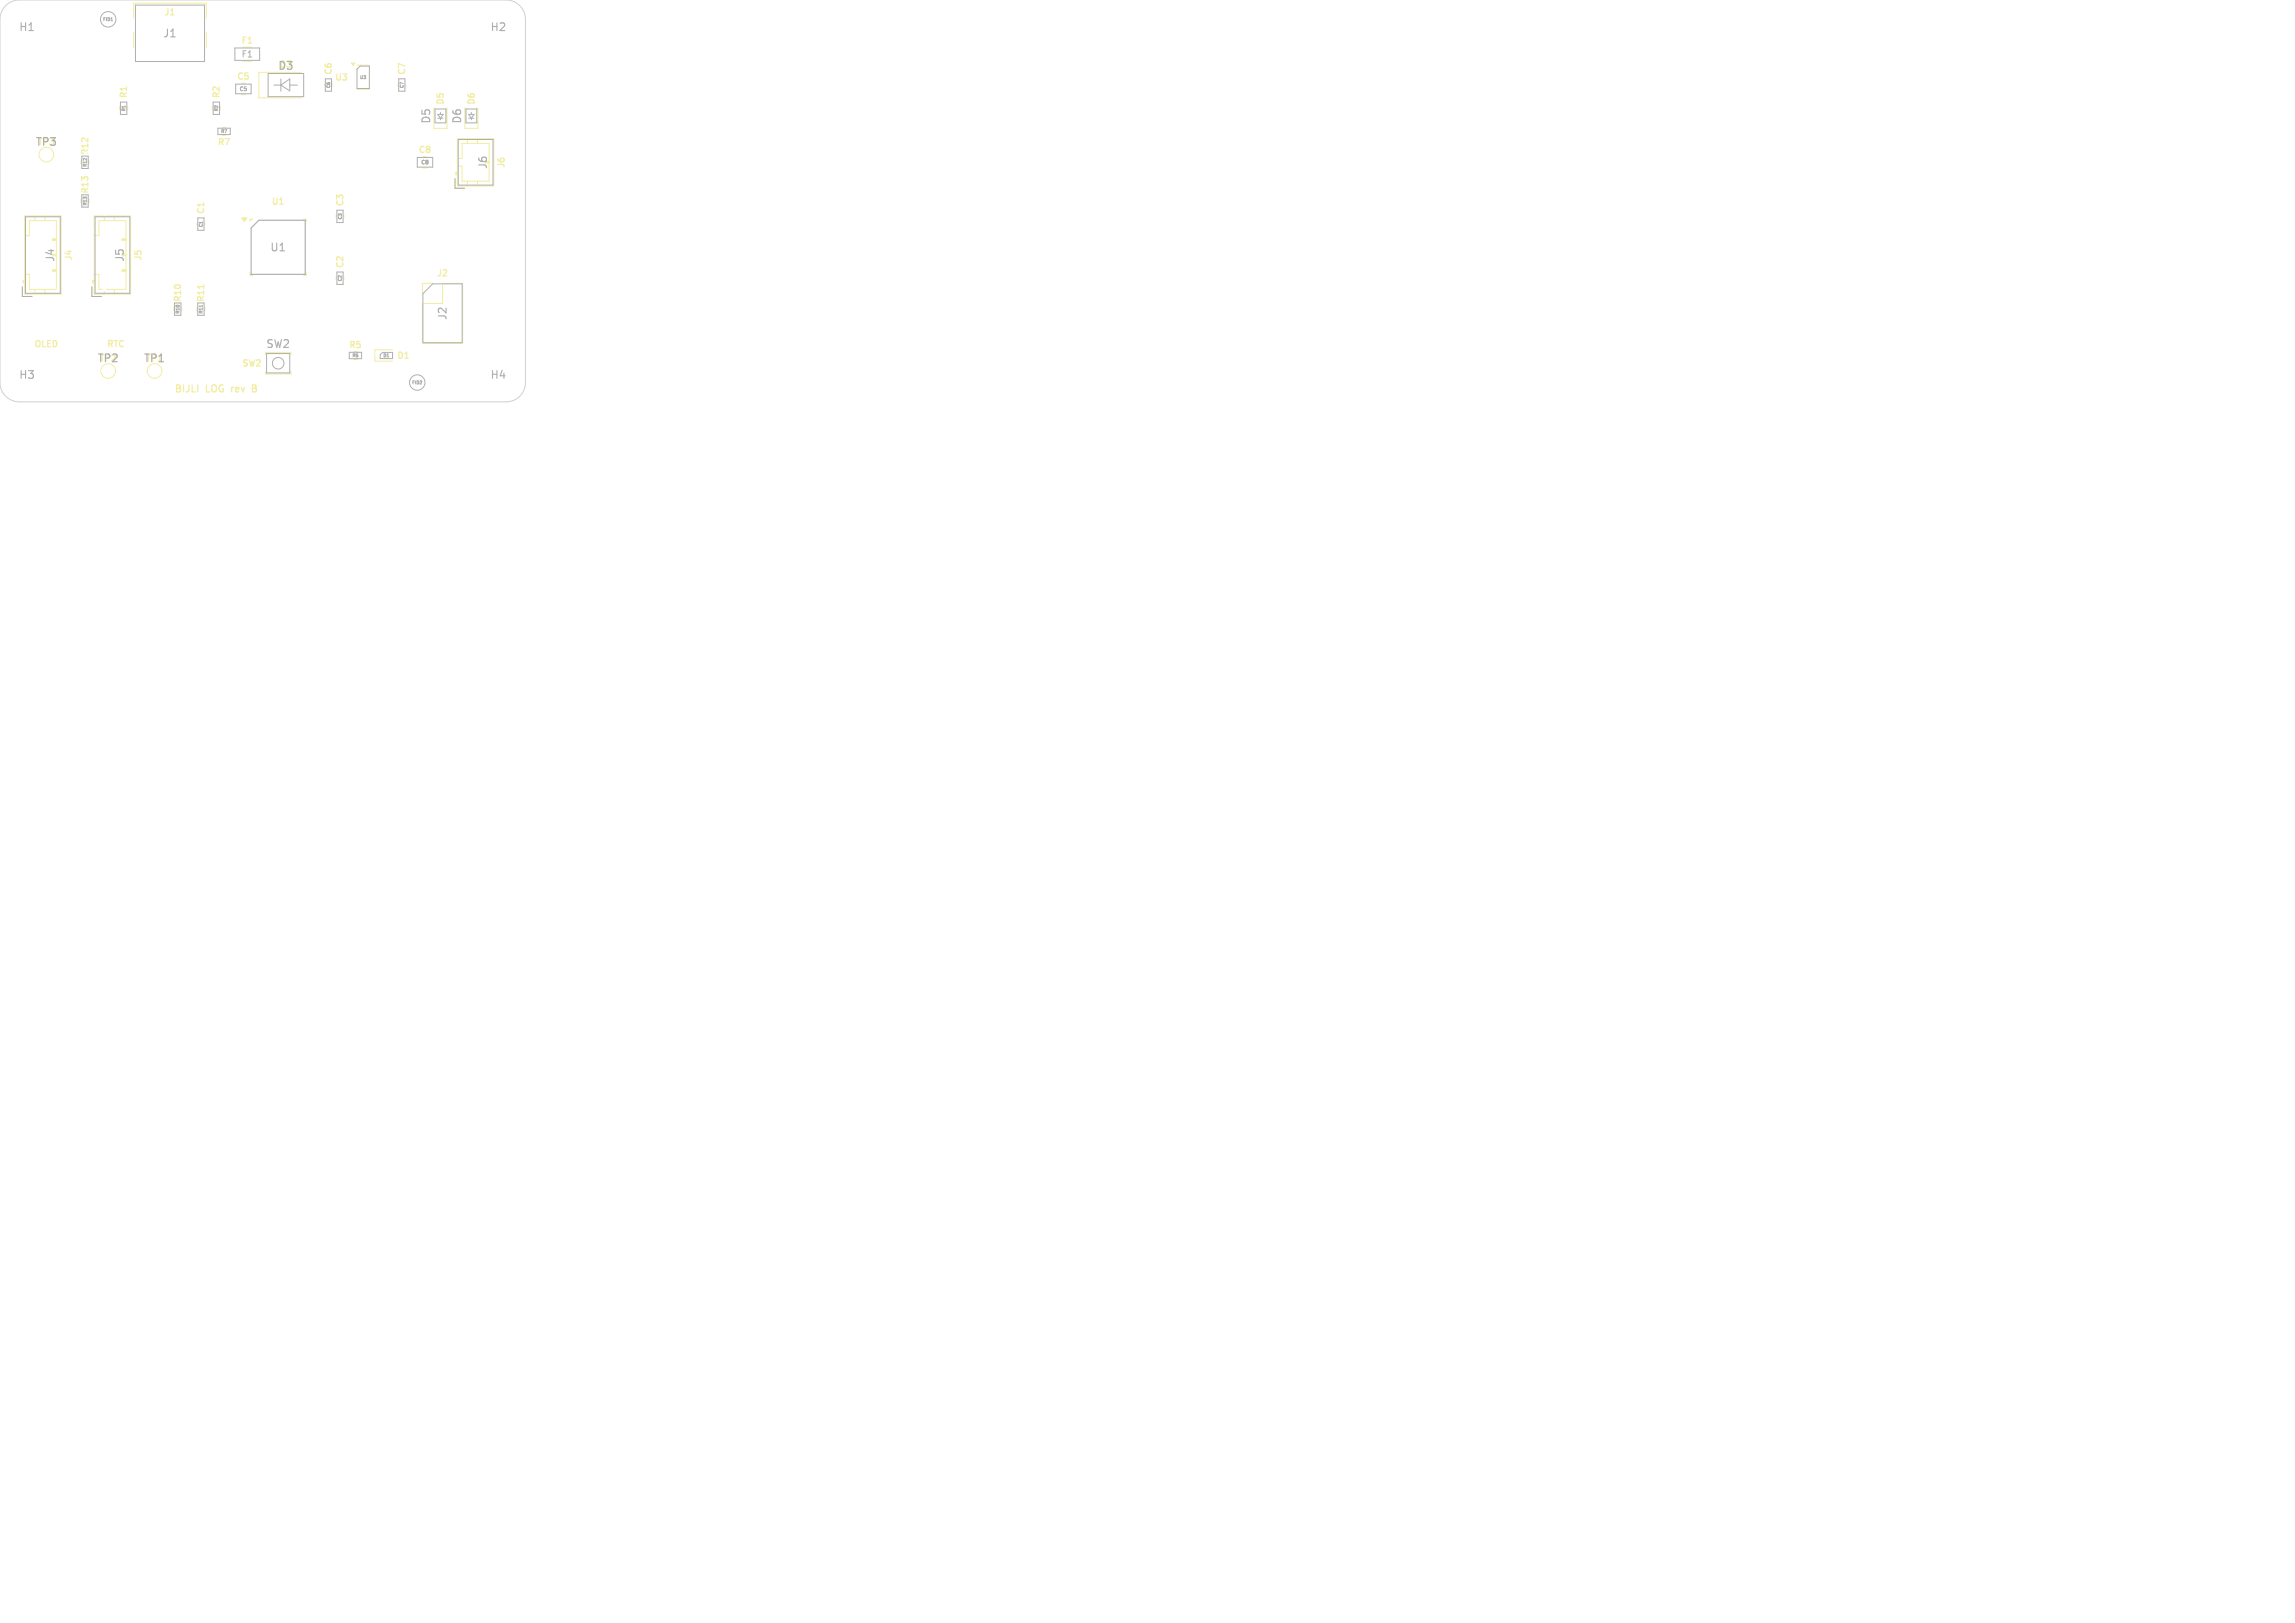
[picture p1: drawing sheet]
<svg xmlns="http://www.w3.org/2000/svg" width="297mm" height="210mm" viewBox="0 0 297 210" stroke-linecap="round" stroke-linejoin="round" font-family="sans-serif">
<defs><g id="words">
<g font-size="1.4" fill="#afafaf">
<text x="2.4" y="4.2">H1</text>
<text x="21" y="5">J1</text>
<text x="63.4" y="4.2">H2</text>
<text x="35.9" y="9.2">D3</text>
<text x="55.9" y="16.1" transform="rotate(-90 55.9 16.1)">D5</text>
<text x="59.9" y="16.1" transform="rotate(-90 59.9 16.1)">D6</text>
<text x="4.5" y="19.1">TP3</text>
<text x="63.2" y="22" transform="rotate(-90 63.2 22)">J6</text>
<text x="7.2" y="34" transform="rotate(-90 7.2 34)">J4</text>
<text x="16.2" y="34" transform="rotate(-90 16.2 34)">J5</text>
<text x="34.9" y="32.7">U1</text>
<text x="58" y="41.5" transform="rotate(-90 58 41.5)">J2</text>
<text x="12.5" y="47.1">TP2</text>
<text x="18.5" y="47.1">TP1</text>
<text x="34.4" y="45.2">SW2</text>
<text x="2.4" y="49.2">H3</text>
<text x="63.4" y="49.2">H4</text>
</g>
<g font-size="1.3" fill="#f2eda1">
<text x="22.5" y="51">BIJLI</text>
<text x="26.6" y="51">LOG</text>
<text x="30.2" y="51">rev</text>
<text x="33.2" y="51">B</text>
</g>
<g font-size="1.1" fill="#f2eda1">
<text x="21.2" y="2.2">J1</text>
<text x="31.1" y="5.9">F1</text>
<text x="30.6" y="10.5">C5</text>
<text x="43.1" y="9.8" transform="rotate(-90 43.1 9.8)">C6</text>
<text x="52.6" y="9.8" transform="rotate(-90 52.6 9.8)">C7</text>
<text x="16.6" y="12.8" transform="rotate(-90 16.6 12.8)">R1</text>
<text x="57.6" y="13.7" transform="rotate(-90 57.6 13.7)">D5</text>
<text x="61.6" y="13.7" transform="rotate(-90 61.6 13.7)">D6</text>
<text x="28.1" y="19">R7</text>
<text x="54.1" y="20">C8</text>
<text x="65.5" y="21.8" transform="rotate(-90 65.5 21.8)">J6</text>
<text x="26.6" y="27.8" transform="rotate(-90 26.6 27.8)">C1</text>
<text x="35" y="26.7">U1</text>
<text x="44.6" y="26.8" transform="rotate(-90 44.6 26.8)">C3</text>
<text x="9.5" y="33.8" transform="rotate(-90 9.5 33.8)">J4</text>
<text x="18.5" y="33.8" transform="rotate(-90 18.5 33.8)">J5</text>
<text x="44.6" y="34.8" transform="rotate(-90 44.6 34.8)">C2</text>
<text x="56.4" y="36">J2</text>
<text x="4.3" y="45.1">OLED</text>
<text x="13.7" y="45.1">RTC</text>
<text x="31.2" y="47.6">SW2</text>
<text x="51.3" y="46.6">D1</text>
</g>
<g font-size="1.1" fill="#afafaf">
<text x="31.2" y="7.6">F1</text>
<text x="11.6" y="20.2" transform="rotate(-90 11.6 20.2)">R12</text>
<text x="11.6" y="25.2" transform="rotate(-90 11.6 25.2)">R13</text>
<text x="23.6" y="39.2" transform="rotate(-90 23.6 39.2)">R10</text>
<text x="26.6" y="39.2" transform="rotate(-90 26.6 39.2)">R11</text>
<text x="45.1" y="45.3">R5</text>
</g>
<g font-size="1.1" fill="#fff">
<text x="43.2" y="10.6">U3</text>
<text x="28.6" y="12.8" transform="rotate(-90 28.6 12.8)">R2</text>
</g>
<g font-size=".7" fill="#afafaf">
<text x="30.9" y="11.9">C5</text>
<text x="54.4" y="21.4">C8</text>
</g>
<g font-size=".6" fill="#afafaf">
<text x="13.3" y="2.8">FID1</text>
<text x="42.8" y="11.4" transform="rotate(-90 42.8 11.4)">C6</text>
<text x="46.6" y="10.3">U3</text>
<text x="52.3" y="11.4" transform="rotate(-90 52.3 11.4)">C7</text>
<text x="16.3" y="14.5" transform="rotate(-90 16.3 14.5)">R1</text>
<text x="28.3" y="14.5" transform="rotate(-90 28.3 14.5)">R2</text>
<text x="28.6" y="17.3">R7</text>
<text x="11.3" y="21.6" transform="rotate(-90 11.3 21.6)">R12</text>
<text x="11.3" y="26.6" transform="rotate(-90 11.3 26.6)">R13</text>
<text x="26.3" y="29.4" transform="rotate(-90 26.3 29.4)">C1</text>
<text x="44.3" y="28.4" transform="rotate(-90 44.3 28.4)">C3</text>
<text x="23.3" y="40.6" transform="rotate(-90 23.3 40.6)">R10</text>
<text x="26.3" y="40.6" transform="rotate(-90 26.3 40.6)">R11</text>
<text x="44.3" y="36.4" transform="rotate(-90 44.3 36.4)">C2</text>
<text x="45.6" y="46.3">R5</text>
<text x="49.6" y="46.3">D1</text>
<text x="53.3" y="49.8">FID2</text>
</g>
</g></defs>
<path d="M22.1 1.9h.4M26.4 36.9v.4M36.2 26.4h.4M32.7 50.2h.3M33 49.8h-.3v.9h.3" fill="none" stroke="#f2eda1" stroke-width=".16"/>
<g fill="none" stroke="#f2eda1" stroke-width=".13">
<path d="M15.5 13.8v.4M16.5 13.8v.4M17.3 2.3v-1.9h9.4v1.9M17.3 4.2v2M26.7 4.2v2M27.5 13.8v.4M28.5 13.8v.4M28.8 16.5h.4M28.8 17.5h.4M31.2 12.2h.6M31.4 6.1h1.2M39 9.4h-5.5v3.3h5.5"/>
<path d="M42 10.9v.2M43 10.9v.2M46.2 8.4h1.6M46.2 11.6h1.6M51.5 10.9v.2M52.5 10.9v.2M56.2 13.9v2.7h1.7v-2.7M59.2 17.9h4.7v6.2h-4.7zM60.1 13.9v2.7h1.8v-2.7M60.5 17.9v.6M61.8 17.9v.6M2.9 37.1v1.3h1.2"/>
<path d="M3.1 36.3v.3M3.2 27.9h4.7v10.2h-4.7zM3.2 30.5h.6v-1.9h3.5v8.9h-3.5v-2h-.6M3.2 36.3h-.2v.3h.2M4.5 27.9v.7M4.5 37.5v.6M5.8 27.9v.7M5.8 37.5v.6M6.8 35h.5M6.8 31h.5M7.3 34.9h-.5v.2h.5M7.3 30.9h-.5v.2h.5"/>
<path d="M10.5 20.8v.4M10.5 25.8v.4M11.5 20.8v.4M11.5 25.8v.4M11.9 37.1v1.3h1.2M12.1 36.3v.3M12.2 27.9h4.7v10.2h-4.7zM12.2 30.5h.6v-1.9h3.5v8.9h-3.5v-2h-.6M12.2 36.3h-.2v.3h.2M13.5 27.9v.7M13.5 37.5v.6M14.8 27.9v.7"/>
<path d="M14.8 37.5v.6M15.8 35h.5M15.8 31h.5M16.3 30.9h-.5v.2h.5M16.3 34.9h-.5v.2h.5M22.5 39.8v.4M23.5 39.8v.4M25.5 39.8v.4M25.5 28.9v.2M26.5 28.9v.2M26.5 39.8v.4M43.5 27.9v.2"/>
<path d="M43.5 35.9v.2M44.5 27.9v.2M44.5 35.9v.2M54.7 21.7h.6M56 36.7h-1.3v1.3M57.3 36.7h2.6v7.7h-5.2v-5.1h2.6zM58.9 23.1v1.3h1.2M59.1 22.3v.3M59.2 20.5h.6v-2h3.5v5h-3.5v-2h-.6M59.2 22.3h-.2v.3h.2M60.5 23.5v.6M61.8 23.5v.6"/>
<path d="M34.3 45.9v-.3h3.3v.3M34.3 48.1v.3h3.3v-.3M45.8 46.5h.4M50.8 45.3h-2.3v1.4h2.3"/>
<circle cx="6" cy="20" r=".95"/>
<circle cx="14" cy="48" r=".95"/>
<circle cx="20" cy="48" r=".95"/>
</g>
<g fill="#f2eda1" stroke="#f2eda1" stroke-width=".13">
<path d="M45.5 8.2h.4l-.2 .3z"/>
<path d="M31.3 28.2h.6l-.3 .5z"/>
</g>
<path d="M32.4 35.3v.3h.3M32.7 28.4h-.3v.2M39.3 28.4h.3v.3M39.6 35.3v.3h-.3" fill="none" stroke="#f2eda1" stroke-width=".15"/>
<g fill="#fff" stroke="#fff" stroke-width=".13">
<circle cx="48.8" cy="45.8" r=".15"/>
<circle cx="49.5" cy="7.5" r=".15"/>
<circle cx="37.2" cy="46.2" r=".15"/>
<circle cx="19.5" cy="37.8" r=".15"/>
<circle cx="19.5" cy="15.5" r=".15"/>
<circle cx="58.2" cy="19.5" r=".15"/>
<circle cx="37.9" cy="25.5" r=".15"/>
<circle cx="49.9" cy="43.5" r=".15"/>
<circle cx="49.5" cy="13.5" r=".15"/>
<circle cx="62.5" cy="13.5" r=".15"/>
<circle cx="61.5" cy="25.5" r=".15"/>
<circle cx="1.5" cy="37.5" r=".15"/>
<circle cx="1.5" cy="25.5" r=".15"/>
<circle cx="43.5" cy="19.5" r=".15"/>
<circle cx="27.3" cy="10.3" r=".15"/>
<circle cx="25.5" cy="25.5" r=".15"/>
<circle cx="37.7" cy="10.4" r=".15"/>
<circle cx="19.5" cy="25.5" r=".15"/>
<circle cx="61.5" cy="43.5" r=".15"/>
<circle cx="30.1" cy="32.2" r=".15"/>
<circle cx="55.5" cy="1.5" r=".15"/>
<circle cx="49.5" cy="19.5" r=".15"/>
<circle cx="49.5" cy="1.5" r=".15"/>
<circle cx="55.5" cy="7.5" r=".15"/>
<circle cx="13.5" cy="43.5" r=".15"/>
<circle cx="37.5" cy="7.5" r=".15"/>
<circle cx="61.5" cy="37.5" r=".15"/>
<circle cx="55.5" cy="44.8" r=".15"/>
<circle cx="37.5" cy="43.5" r=".15"/>
<circle cx="31.5" cy="1.5" r=".15"/>
<circle cx="10.5" cy="25" r=".15"/>
<circle cx="31.5" cy="13.6" r=".15"/>
<circle cx="37.5" cy="40.3" r=".15"/>
<circle cx="43.5" cy="46.3" r=".15"/>
<circle cx="13.2" cy="47.9" r=".15"/>
<circle cx="43.5" cy="13.5" r=".15"/>
<circle cx="19.5" cy="19.5" r=".15"/>
<circle cx="25.5" cy="1.5" r=".15"/>
<circle cx="43.5" cy="1.5" r=".15"/>
<circle cx="61.5" cy="1.5" r=".15"/>
<circle cx="30.1" cy="30.9" r=".15"/>
<circle cx="51.5" cy="10" r=".15"/>
<circle cx="21" cy="45" r=".15"/>
<circle cx="7.5" cy="43.5" r=".15"/>
<circle cx="18.4" cy="8.5" r=".15"/>
<circle cx="43.5" cy="35" r=".15"/>
<circle cx="43.5" cy="27" r=".15"/>
<circle cx="49.5" cy="31.5" r=".15"/>
<circle cx="7.5" cy="1.5" r=".15"/>
<circle cx="25.5" cy="19.5" r=".15"/>
<circle cx="37.5" cy="13.5" r=".15"/>
<circle cx="45.5" cy="25.5" r=".15"/>
<circle cx="7.5" cy="25.5" r=".15"/>
<circle cx="55.5" cy="31.5" r=".15"/>
<circle cx="19.5" cy="1.5" r=".15"/>
<circle cx="1.5" cy="31.5" r=".15"/>
<circle cx="7.5" cy="21.6" r=".15"/>
<circle cx="13.5" cy="27.7" r=".15"/>
<circle cx="13.5" cy="37.5" r=".15"/>
<circle cx="31.9" cy="11" r=".15"/>
<circle cx="55.5" cy="25.5" r=".15"/>
<circle cx="62.7" cy="19.5" r=".15"/>
<circle cx="13.5" cy="7.5" r=".15"/>
<circle cx="1.5" cy="43.5" r=".15"/>
<circle cx="26.4" cy="7.7" r=".15"/>
<circle cx="25.5" cy="15.7" r=".15"/>
<circle cx="13.5" cy="14.5" r=".15"/>
<circle cx="13.5" cy="3.9" r=".15"/>
<circle cx="55.4" cy="20.5" r=".15"/>
<circle cx="1.5" cy="7.5" r=".15"/>
<circle cx="61.5" cy="7.5" r=".15"/>
<circle cx="45.3" cy="7.5" r=".15"/>
<circle cx="43.5" cy="40.3" r=".15"/>
<circle cx="42" cy="10" r=".15"/>
<circle cx="37.5" cy="1.5" r=".15"/>
<circle cx="7.5" cy="13.5" r=".15"/>
<circle cx="46.2" cy="31.5" r=".15"/>
<circle cx="37.5" cy="19.5" r=".15"/>
<circle cx="61.5" cy="31.5" r=".15"/>
<circle cx="31.5" cy="37.5" r=".15"/>
<circle cx="49.5" cy="25.5" r=".15"/>
<circle cx="27.3" cy="34.5" r=".15"/>
<circle cx="7.5" cy="7.5" r=".15"/>
<circle cx="19.5" cy="31.6" r=".15"/>
<circle cx="26.5" cy="28.4" r=".15"/>
<circle cx="31.5" cy="43.5" r=".15"/>
<circle cx="14.1" cy="20.9" r=".15"/>
<circle cx="1.5" cy="19.5" r=".15"/>
<circle cx="1.5" cy="13.5" r=".15"/>
<circle cx="15.5" cy="13" r=".15"/>
<circle cx="31.5" cy="19.5" r=".15"/>
<circle cx="7.5" cy="37.5" r=".15"/>
<circle cx="38.6" cy="32.4" r=".15"/>
<circle cx="25.5" cy="43.5" r=".15"/>
<circle cx="28.1" cy="31.7" r=".15"/>
<circle cx="27.7" cy="29.4" r=".15"/>
<circle cx="28" cy="26.4" r=".15"/>
<circle cx="44.4" cy="36.7" r=".15"/>
<circle cx="22.6" cy="40.5" r=".15"/>
<circle cx="39.1" cy="37.9" r=".15"/>
<circle cx="39.1" cy="36.4" r=".15"/>
<circle cx="47.2" cy="40.3" r=".15"/>
<circle cx="41.9" cy="32.6" r=".15"/>
<circle cx="42.6" cy="30.3" r=".15"/>
<circle cx="38.6" cy="29.5" r=".15"/>
<circle cx="12" cy="29.8" r=".15"/>
<circle cx="41.9" cy="31.4" r=".15"/>
<circle cx="30" cy="24.2" r=".15"/>
<circle cx="35.1" cy="29.4" r=".15"/>
<circle cx="33.4" cy="29.5" r=".15"/>
<circle cx="34" cy="37.9" r=".15"/>
<circle cx="22.1" cy="10.9" r=".15"/>
<circle cx="18.8" cy="10" r=".15"/>
<circle cx="20.7" cy="6.8" r=".15"/>
<circle cx="27.7" cy="14.4" r=".15"/>
<circle cx="30.7" cy="10.8" r=".15"/>
<circle cx="33.6" cy="7.8" r=".15"/>
<circle cx="64.5" cy="3.5" r="1.35"/>
<circle cx="56" cy="38" r=".5"/>
<circle cx="58.5" cy="38" r=".5"/>
<circle cx="56" cy="40.5" r=".5"/>
<circle cx="58.5" cy="40.5" r=".5"/>
<circle cx="56" cy="43.1" r=".5"/>
<circle cx="58.5" cy="43.1" r=".5"/>
<circle cx="3.5" cy="3.5" r="1.35"/>
<circle cx="61" cy="22" r=".37"/>
<circle cx="61" cy="20" r=".37"/>
<circle cx="64.5" cy="48.5" r="1.35"/>
<circle cx="14" cy="36" r=".38"/>
<circle cx="14" cy="34" r=".37"/>
<circle cx="14" cy="32" r=".38"/>
<circle cx="14" cy="30" r=".38"/>
<circle cx="24.9" cy="6.9" r=".32"/>
<circle cx="19.1" cy="6.9" r=".32"/>
<circle cx="3.5" cy="48.5" r="1.35"/>
<circle cx="5" cy="36" r=".37"/>
<circle cx="5" cy="34" r=".37"/>
<circle cx="5" cy="32" r=".37"/>
<circle cx="5" cy="30" r=".37"/>
</g>
<path d="M17.7 3v.6M17.7 6.9v1.1M26.3 3v.6M26.3 6.9v1.1" fill="none" stroke="#fff" stroke-width=".6"/>
<g fill="none" stroke="#afafaf" stroke-width=".13">
<path d="M15.6 13.2h.8v1.6h-.8zM17.5 .7h9v7.3h-9zM27.6 13.2h.8v1.6h-.8zM28.2 16.6h1.6v.8h-1.6zM30.4 6.2h3.2v1.6h-3.2zM30.5 10.9h2v1.2h-2zM34.7 9.5h4.6v3h-4.6zM35.4 11h1M36.4 10.2v1.6M36.4 11l1.1-.8v1.6zM37.5 11h1M42.1 10.2h.8v1.6h-.8z"/>
<path d="M46.2 8.9l.4-.4h1.2v3h-1.6zM51.6 10.2h.8v1.6h-.8zM56.3 14.1h1.4v1.8h-1.4M56.6 15.3h.7M56.6 14.8h.7l-.3 .5zM57 14.5v.3M57 15.3v.2M59.3 18.1h4.5v5.8h-4.5zM60.3 14.1h1.4v1.8h-1.4M60.7 15.3h.6M60.7 14.8h.6l-.3 .5zM61 14.5v.3"/>
<path d="M61 15.3v.2M2.9 37.1v1.3h1.2M3.3 28h4.5v9.9h-4.5zM10.6 20.2v1.6h.8v-1.6M10.6 25.2v1.6h.8v-1.6M11.9 37.1v1.3h1.2M12.3 28h4.5v9.9h-4.5zM22.6 39.2v1.6h.8v-1.6M25.6 39.2v1.6h.8v-1.6M25.6 28.2h.8v1.6h-.8zM26.2 39.5v.2M43.6 27.2h.8v1.6h-.8z"/>
<path d="M43.6 35.2h.8v1.6h-.8zM54 20.4h2v1.2h-2zM56 36.7h3.8v7.6h-5.1v-6.3zM58.9 23.1v1.3h1.2M34.5 45.7h3v2.6h-3zM45.2 45.6v.8h1.6v-.8M49.2 45.9l.3-.3h1.3v.8h-1.6z"/>
<circle cx="14" cy="2.5" r="1"/>
<circle cx="36" cy="47" r=".75"/>
<circle cx="54" cy="49.5" r="1"/>
</g>
<path d="M33.5 28.5h6v7h-7v-6z" fill="none" stroke="#afafaf" stroke-width=".15"/>
<path d="M.7 .8l.8-.6 1-.2h63a2.5 2.5 0 0 1 2.5 2.5v47a2.5 2.5 0 0 1-2.5 2.5h-63a2.5 2.5 0 0 1-2.5-2.5v-47l.2-.9z" fill="none" stroke="#d0d2cd" stroke-width=".13"/>
<use href="#words"/>
</svg>
